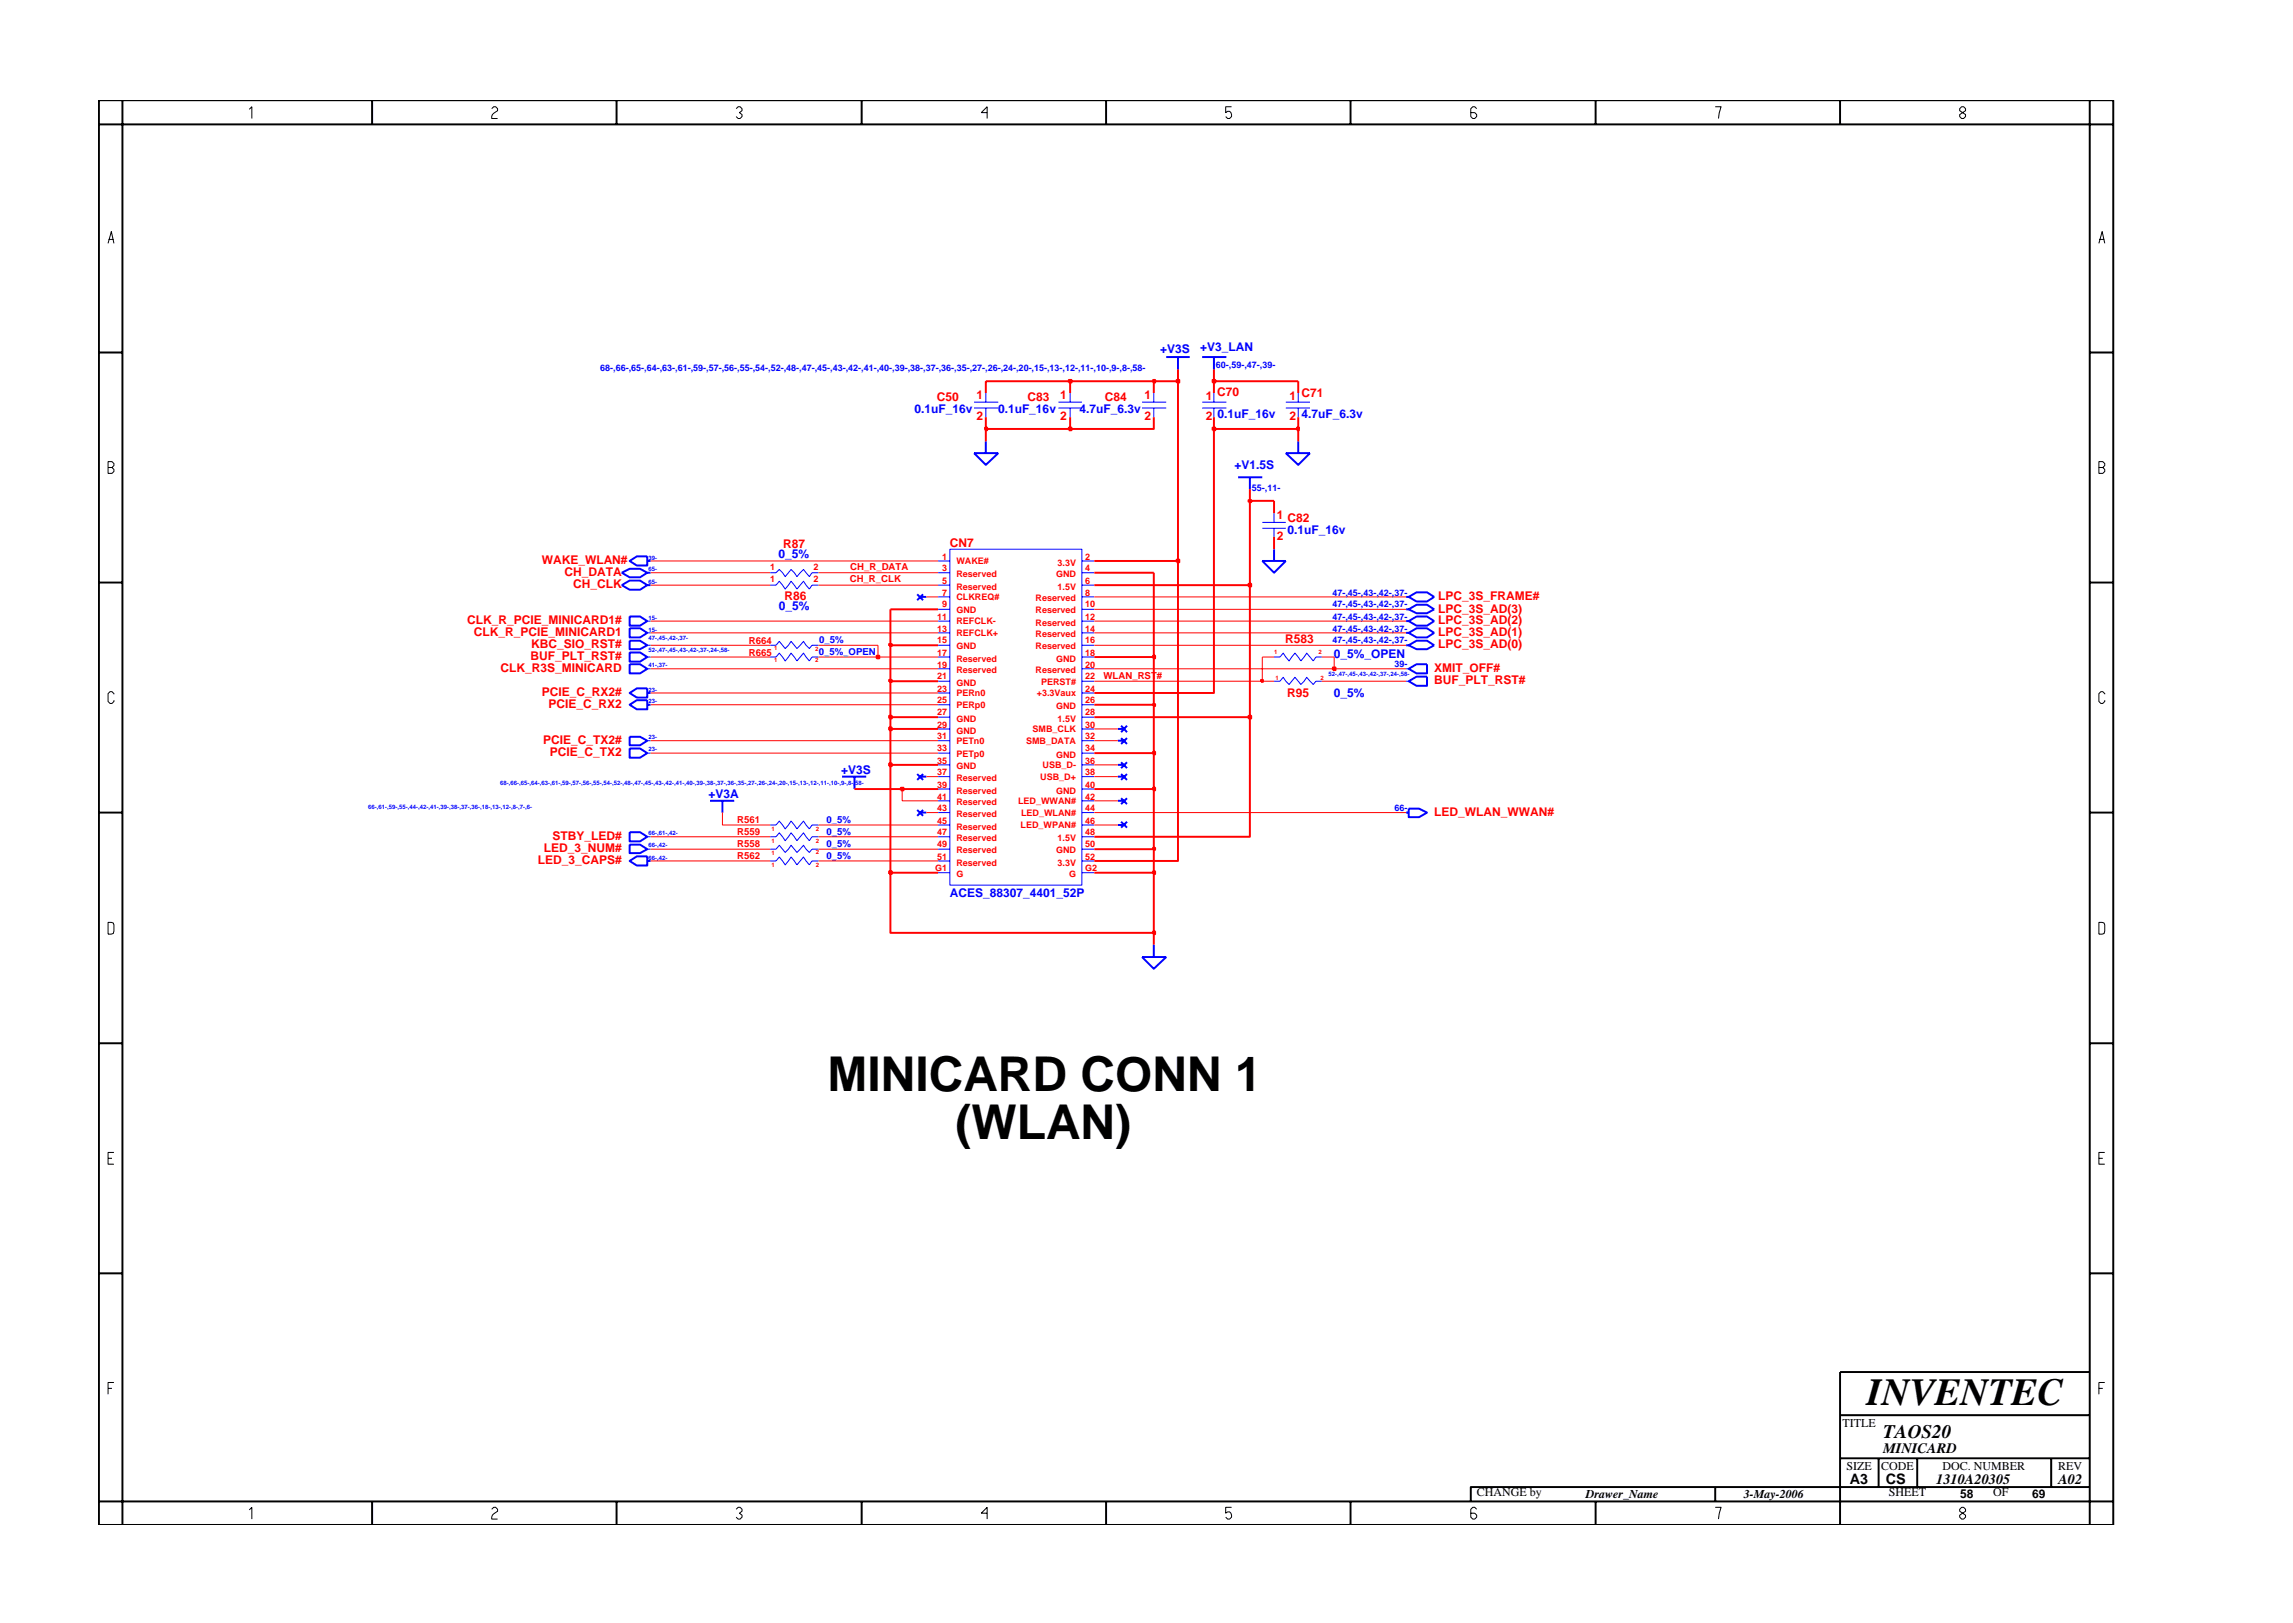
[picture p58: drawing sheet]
<svg xmlns="http://www.w3.org/2000/svg" width="297mm" height="210mm" viewBox="0 0 297 210" stroke-linecap="round" stroke-linejoin="round" font-family="sans-serif">
<defs><g id="words">
<g font-size="6.2">
<text x="107.2" y="141.3">MINICARD CONN 1</text>
<text x="123.8" y="147.5">(WLAN)</text>
</g>
<text font-size="5" x="241.8" y="182">INVENTEC</text>
<text font-size="2.5" x="244" y="186.3">TAOS20</text>
<g font-size="1.9">
<text x="244" y="188.2">MINICARD</text>
<text x="239.6" y="192.2">A3</text>
<text x="244.3" y="192.3">CS</text>
<text x="250.8" y="192.2">1310A20305</text>
<text x="266.6" y="192.2">A02</text>
</g>
<g font-size="1.6" fill="#00f">
<text x="150.3" y="45.7">+V3S</text>
<text x="155.5" y="45.5">+V3_LAN</text>
<text x="118.4" y="53.5">0.1uF_16v</text>
<text x="129.3" y="53.5">0.1uF_16v</text>
<text x="139.8" y="53.5">4.7uF_6.3v</text>
<text x="157.7" y="54.1">0.1uF_16v</text>
<text x="168.6" y="54.1">4.7uF_6.3v</text>
<text x="159.9" y="60.8">+V1.5S</text>
<text x="166.8" y="69.2">0.1uF_16v</text>
<text x="100.8" y="72.3">0_5%</text>
<text x="100.9" y="79">0_5%</text>
<text x="172.8" y="85.2">0_5%_OPEN</text>
<text x="172.8" y="90.3">0_5%</text>
<text x="109" y="100.3">+V3S</text>
<text x="91.8" y="103.4">+V3A</text>
<text x="123" y="116.2">ACES_88307_4401_52P</text>
</g>
<g font-size="1.6" fill="#f00">
<text x="121.4" y="52">C50</text>
<text x="126.5" y="51.7">1</text>
<text x="133.1" y="52">C83</text>
<text x="137.3" y="51.7">1</text>
<text x="143.1" y="52">C84</text>
<text x="148.3" y="51.7">1</text>
<text x="156.2" y="51.8">1</text>
<text x="157.7" y="51.3">C70</text>
<text x="167.1" y="51.8">1 C71</text>
<text x="126.5" y="54.4">2</text>
<text x="137.3" y="54.4">2</text>
<text x="148.3" y="54.4">2</text>
<text x="156.2" y="54.4">2</text>
<text x="167.1" y="54.4">2</text>
<text x="101.5" y="71">R87</text>
<text x="123" y="70.9">CN7</text>
<text x="165.4" y="67.3">1</text>
<text x="165.4" y="69.9">2</text>
<text x="166.8" y="67.7">C82</text>
<text x="70.2" y="73.1">WAKE_WLAN#</text>
<text x="73.1" y="74.6">CH_DATA</text>
<text x="74.2" y="76.2">CH_CLK</text>
<text x="101.6" y="77.7">R86</text>
<text x="186.3" y="77.7">LPC_3S_FRAME#</text>
<text x="60.5" y="80.9">CLK_R_PCIE_MINICARD1#</text>
<text x="61.4" y="82.4">CLK_R_PCIE_MINICARD1</text>
<text x="68.8" y="83.9">KBC_SIO_RST#</text>
<text x="166.5" y="83.3">R583</text>
<text x="186.3" y="79.3">LPC_3S_AD(3)</text>
<text x="186.3" y="80.9">LPC_3S_AD(2)</text>
<text x="186.3" y="82.4">LPC_3S_AD(1)</text>
<text x="64.8" y="87.1">CLK_R3S_MINICARD</text>
<text x="68.7" y="85.5">BUF_PLT_RST#</text>
<text x="185.8" y="88.6">BUF_PLT_RST#</text>
<text x="185.8" y="87.1">XMIT_OFF#</text>
<text x="186.3" y="84">LPC_3S_AD(0)</text>
<text x="70.2" y="90.2">PCIE_C_RX2#</text>
<text x="71" y="91.7">PCIE_C_RX2</text>
<text x="166.8" y="90.3">R95</text>
<text x="70.4" y="96.4">PCIE_C_TX2#</text>
<text x="71.2" y="97.9">PCIE_C_TX2</text>
<text x="185.8" y="105.7">LED_WLAN_WWAN#</text>
<text x="69.7" y="111.9">LED_3_CAPS#</text>
<text x="70.4" y="110.3">LED_3_NUM#</text>
<text x="71.6" y="108.8">STBY_LED#</text>
</g>
<g font-size="1.6">
<text x="238.7" y="184.8">TITLE</text>
<text x="239.2" y="190.4">SIZE</text>
<text x="243.7" y="190.4">CODE</text>
<text x="251.6" y="190.4">DOC. NUMBER</text>
<text x="266.6" y="190.4">REV</text>
<text x="191.3" y="193.9">CHANGE by</text>
<text x="205.4" y="194.1">Drawer_Name</text>
<text x="225.9" y="194.1">3-May-2006</text>
<text x="244.7" y="193.9">SHEET</text>
<text x="253.9" y="194.1">58</text>
<text x="258.2" y="193.9">OF</text>
<text x="263.3" y="194.1">69</text>
</g>
<g font-size="1.2" fill="#00f">
<text x="157.5" y="47.7">60-,59-,47-,39-</text>
<text x="77.8" y="48.1">68-,66-,65-,64-,63-,61-,59-,57-,56-,55-,54-,52-,48-,47-,45-,43-,42-,41-,40-,39-,38-,37-,36-,35-,27-,26-,24-,20-,15-,13-,12-,11-,10-,9-,8-,58-</text>
<text x="162.2" y="63.6">55-,11-</text>
<text x="172.6" y="77.2">47-,45-,43-,42-,37-</text>
<text x="106.1" y="83.3">0_5%</text>
<text x="172.6" y="78.7">47-,45-,43-,42-,37-</text>
<text x="172.6" y="80.3">47-,45-,43-,42-,37-</text>
<text x="172.6" y="81.8">47-,45-,43-,42-,37-</text>
<text x="172.6" y="83.3">47-,45-,43-,42-,37-</text>
<text x="106.1" y="84.9">0_5%_OPEN</text>
<text x="180.6" y="86.5">39-</text>
<text x="107.1" y="106.6">0_5%</text>
<text x="180.6" y="105.1">66-</text>
<text x="107.1" y="111.3">0_5%</text>
<text x="107.1" y="109.8">0_5%</text>
<text x="107.1" y="108.1">0_5%</text>
</g>
<g font-size="1.2" fill="#f00">
<text x="99.8" y="73.9">1</text>
<text x="99.8" y="75.4">1</text>
<text x="105.4" y="73.9">2</text>
<text x="105.4" y="75.4">2</text>
<text x="110.1" y="75.4">CH_R_CLK</text>
<text x="110.1" y="73.9">CH_R_DATA</text>
<text x="122.1" y="77.2">7</text>
<text x="122.1" y="74">3</text>
<text x="122.1" y="72.5">1</text>
<text x="122.1" y="75.6">5</text>
<text x="123.9" y="77.8">CLKREQ#</text>
<text x="123.9" y="74.8">Reserved</text>
<text x="123.9" y="73.1">WAKE#</text>
<text x="123.9" y="76.4">Reserved</text>
<text x="134.1" y="77.9">Reserved</text>
<text x="136.8" y="74.8">GND</text>
<text x="137" y="76.4">1.5V</text>
<text x="137" y="73.3">3.3V</text>
<text x="140.6" y="75.6">6</text>
<text x="140.6" y="77.2">8</text>
<text x="140.6" y="74">4</text>
<text x="140.6" y="72.5">2</text>
<text x="97" y="83.4">R664</text>
<text x="121.4" y="80.3">11</text>
<text x="121.4" y="83.3">15</text>
<text x="121.4" y="81.8">13</text>
<text x="122.1" y="78.7">9</text>
<text x="123.9" y="79.4">GND</text>
<text x="123.9" y="82.4">REFCLK+</text>
<text x="123.9" y="80.9">REFCLK-</text>
<text x="134.1" y="79.4">Reserved</text>
<text x="134.1" y="81.1">Reserved</text>
<text x="134.1" y="82.6">Reserved</text>
<text x="140.6" y="83.3">16</text>
<text x="140.6" y="81.8">14</text>
<text x="140.6" y="78.7">10</text>
<text x="140.6" y="80.3">12</text>
<text x="97" y="84.9">R665</text>
<text x="121.4" y="84.9">17</text>
<text x="121.4" y="86.5">19</text>
<text x="121.4" y="89.6">23</text>
<text x="121.4" y="88">21</text>
<text x="123.9" y="85.7">Reserved</text>
<text x="123.9" y="87.2">Reserved</text>
<text x="123.9" y="84.1">GND</text>
<text x="123.9" y="88.8">GND</text>
<text x="134.1" y="84.1">Reserved</text>
<text x="134.1" y="87.2">Reserved</text>
<text x="134.9" y="88.7">PERST#</text>
<text x="136.8" y="85.7">GND</text>
<text x="140.6" y="84.9">18</text>
<text x="140.6" y="88">22</text>
<text x="140.6" y="86.5">20</text>
<text x="140.6" y="89.6">24</text>
<text x="143" y="88">WLAN_RST#</text>
<text x="121.4" y="94.3">29</text>
<text x="121.4" y="91.1">25</text>
<text x="121.4" y="95.8">31</text>
<text x="121.4" y="92.7">27</text>
<text x="123.9" y="95">GND</text>
<text x="123.9" y="90.2">PERn0</text>
<text x="123.9" y="91.7">PERp0</text>
<text x="123.9" y="93.5">GND</text>
<text x="133.8" y="94.9">SMB_CLK</text>
<text x="134.3" y="90.2">+3.3Vaux</text>
<text x="136.8" y="91.9">GND</text>
<text x="137" y="93.5">1.5V</text>
<text x="140.6" y="94.3">30</text>
<text x="140.6" y="95.8">32</text>
<text x="140.6" y="92.7">28</text>
<text x="140.6" y="91.1">26</text>
<text x="121.4" y="98.9">35</text>
<text x="121.4" y="100.4">37</text>
<text x="121.4" y="97.3">33</text>
<text x="123.9" y="99.7">GND</text>
<text x="123.9" y="101.2">Reserved</text>
<text x="123.9" y="96.4">PETn0</text>
<text x="123.9" y="98">PETp0</text>
<text x="132.9" y="96.4">SMB_DATA</text>
<text x="134.8" y="101.1">USB_D+</text>
<text x="135.1" y="99.5">USB_D-</text>
<text x="136.8" y="98.2">GND</text>
<text x="140.6" y="100.4">38</text>
<text x="140.6" y="97.3">34</text>
<text x="140.6" y="98.9">36</text>
<text x="95.5" y="106.6">R561</text>
<text x="121.4" y="103.6">41</text>
<text x="121.4" y="105.1">43</text>
<text x="121.4" y="106.7">45</text>
<text x="121.4" y="102.1">39</text>
<text x="123.9" y="104.3">Reserved</text>
<text x="123.9" y="105.9">Reserved</text>
<text x="123.9" y="107.5">Reserved</text>
<text x="123.9" y="102.8">Reserved</text>
<text x="131.9" y="104.2">LED_WWAN#</text>
<text x="132.2" y="107.3">LED_WPAN#</text>
<text x="132.3" y="105.7">LED_WLAN#</text>
<text x="136.8" y="102.8">GND</text>
<text x="140.6" y="102.1">40</text>
<text x="140.6" y="105.1">44</text>
<text x="140.6" y="106.7">46</text>
<text x="140.6" y="103.6">42</text>
<text x="95.5" y="111.3">R562</text>
<text x="95.5" y="109.8">R558</text>
<text x="95.5" y="108.1">R559</text>
<text x="121.2" y="112.9">G1</text>
<text x="121.4" y="108.2">47</text>
<text x="121.4" y="111.4">51</text>
<text x="121.4" y="109.8">49</text>
<text x="123.9" y="113.7">G</text>
<text x="123.9" y="109">Reserved</text>
<text x="123.9" y="112.1">Reserved</text>
<text x="123.9" y="110.5">Reserved</text>
<text x="136.8" y="110.5">GND</text>
<text x="137" y="109">1.5V</text>
<text x="137" y="112.1">3.3V</text>
<text x="138.5" y="113.7">G</text>
<text x="140.6" y="108.2">48</text>
<text x="140.6" y="112.9">G2</text>
<text x="140.6" y="109.8">50</text>
<text x="140.6" y="111.4">52</text>
</g>
<g font-size=".8" fill="#00f">
<text x="84" y="74">65-</text>
<text x="84" y="75.6">65-</text>
<text x="84" y="72.5">39-</text>
<text x="84" y="82.9">47-,45-,42-,37-</text>
<text x="84" y="80.3">15-</text>
<text x="84" y="81.8">15-</text>
<text x="84" y="89.6">23-</text>
<text x="84" y="84.4">52-,47-,45-,43-,42-,37-,24-,58-</text>
<text x="84" y="86.5">41-,37-</text>
<text x="172.1" y="87.6">52-,47-,45-,43-,42-,37-,24-,58-</text>
<text x="84" y="91.1">23-</text>
<text x="84" y="95.8">23-</text>
<text x="64.8" y="101.7">68-,66-,65-,64-,63-,61-,59-,57-,56-,55-,54-,52-,48-,47-,45-,43-,42-,41-,40-,39-,38-,37-,36-,35-,27-,26-,24-,20-,15-,13-,12-,11-,10-,9-,8-,58-</text>
<text x="84" y="97.3">23-</text>
<text x="47.7" y="104.8">66-,61-,59-,55-,44-,42-,41-,39-,38-,37-,36-,18-,13-,12-,8-,7-,6-</text>
<text x="84" y="111.4">66-,42-</text>
<text x="84" y="108.2">66-,61-,42-</text>
<text x="84" y="109.8">66-,42-</text>
</g>
<g font-size=".8" fill="#f00">
<text x="100.3" y="84.2">1</text>
<text x="100.3" y="85.8">1</text>
<text x="105.6" y="84.3">2</text>
<text x="105.6" y="85.8">2</text>
<text x="165" y="84.7">1</text>
<text x="165.2" y="88.1">1</text>
<text x="170.8" y="84.7">2</text>
<text x="171" y="88.1">2</text>
<text x="99.9" y="107.6">1</text>
<text x="105.7" y="107.6">2</text>
<text x="99.9" y="110.8">1</text>
<text x="99.9" y="109.2">1</text>
<text x="99.9" y="112.3">1</text>
<text x="105.7" y="110.7">2</text>
<text x="105.7" y="109.2">2</text>
<text x="105.7" y="112.3">2</text>
</g>
</g></defs>
<g fill="none" stroke="#00f" stroke-width=".25">
<path d="M126.2 58.7h3.1l-1.6 1.5zM127.7 57.2v1.5M151.1 46.3h3M152.6 46.3v1.6M155.7 46.3h3.2M157.3 46.3v1.6M166.6 58.7h3.1l-1.5 1.5zM168.2 57.2v1.5M80.5 74.2l1.1-.5h1.3l.9 .5-.9 .6h-1.3zM80.5 75.8l1.1-.6h1.3l.9 .6-.9 .6h-1.3zM81.6 72.7l.9-.6h1.3v1.2h-1.3zM81.6 79.9h1.3l.9 .6-.9 .6h-1.3z"/>
<path d="M83.8 74.2h.5M83.8 75.8h.5M83.8 72.7h.5M118.8 77l.8 .8M119.2 77.3h.8M119.6 77l-.8 .8M160.4 61.8h3.1M161.9 61.8v1.6M163.5 72.7h3.1l-1.6 1.5zM165 71.1v1.6M182.1 77.3h.4M182.1 78.9h.4"/>
<path d="M182.5 77.3l1-.6h1.4l.9 .6-.9 .6h-1.4zM182.5 78.9l1-.6h1.4l.9 .6-.9 .5h-1.4zM81.6 83h1.3l.9 .6-.9 .5h-1.3zM81.6 84.5h1.3l.9 .6-.9 .6h-1.3zM81.6 86h1.3l.9 .6-.9 .6h-1.3zM81.6 89.8l.9-.6h1.3v1.2h-1.3zM81.6 91.3l.9-.6h1.3v1.2h-1.3zM81.6 81.4h1.3l.9 .6-.9 .6h-1.3zM81.6 95.4h1.3l.9 .6-.9 .5h-1.3zM81.6 97h1.3l.9 .6-.9 .6h-1.3zM83.8 89.8h.5M83.8 91.3h.5"/>
<path d="M144.8 94.4h.9M144.8 96h.9M144.8 99.1h.9M145.2 94l.8 .9M145.2 95.6l.8 .8M145.2 98.7l.8 .8M146 94l-.8 .9M146 95.6l-.8 .8M146 98.7l-.8 .8M182.1 80.5h.4M182.1 82h.4M182.1 83.6h.4"/>
<path d="M182.5 88.3l1-.6h1.4v1.1h-1.4zM182.5 86.6l1-.6h1.4v1.2h-1.4zM182.5 80.5l1-.6h1.4l.9 .6-.9 .6h-1.4zM182.5 82l1-.6h1.4l.9 .6-.9 .6h-1.4zM182.5 83.6l1-.6h1.4l.9 .6-.9 .5h-1.4zM81.6 109.4h1.3l.9 .6-.9 .5h-1.3zM81.6 111.5l.9-.6h1.3v1.2h-1.3zM81.6 107.8h1.3l.9 .6-.9 .6h-1.3zM83.8 111.5h.5M92 103.7h3.1M93.6 103.7v1.6M109.1 100.6h3.1"/>
<path d="M110.7 100.6v1.6M118.8 104.9l.8 .8M118.8 100.3l.8 .7M119.2 100.6h.8M119.2 105.3h.8M119.6 104.9l-.8 .8M119.6 100.3l-.8 .7M144.8 100.6h.9M144.8 103.7h.9M144.8 106.9h.9M145.2 100.3l.8 .7M145.2 106.5l.8 .7"/>
<path d="M145.2 103.4l.8 .8M146 100.3l-.8 .7M146 106.5l-.8 .7M146 103.4l-.8 .8M182.1 105.3h.4M182.5 104.8h1.3l1.1 .5-1.1 .6h-1.3zM147.9 124h3.2l-1.6 1.5zM149.5 122.4v1.6"/>
</g>
<g fill="none" stroke="#00f" stroke-width=".13">
<path d="M126.2 52.1h3.1M126.2 52.9h3.1M127.7 50.9v1.2M127.7 52.9v1.1M137.1 52.1h3.1M137.1 52.9h3.1M138.6 50.9v1.2M138.6 52.9v1.1M147.9 52.1h3.2M147.9 52.9h3.2M149.5 50.9v1.2M149.5 52.9v1.1"/>
<path d="M155.7 52.1h3.2M155.7 52.9h3.2M157.3 50.9v1.2M157.3 52.9v1.1M166.6 52.1h3.1M166.6 52.9h3.1M168.2 50.9v1.2M168.2 52.9v1.1M99.8 74.2h.7l.5-.4 .7 .9 .8-.9 .7 .9 .9-.9 .7 .9 .4-.5h.8M99.8 75.8h.7l.5-.5 .7 1 .8-1 .7 1 .9-1 .7 1 .4-.5h.8M121.5 74.2h1.5M121.5 75.8h1.5"/>
<path d="M121.5 72.7h1.5M121.5 77.3h1.5M121.5 78.9h1.5M123 71.1h17.2v43.6h-17.2zM140.2 74.2h1.6M140.2 75.8h1.6M140.2 72.7h1.6M140.2 77.3h1.6M140.2 78.9h1.6M163.5 67.7h3.1M163.5 68.4h3.1M165 66.5v1.2"/>
<path d="M165 68.4v1.1M83.8 83.6h.5M83.8 85.1h.5M83.8 86.6h.5M83.8 80.5h.5M83.8 82h.5M83.8 96h.5M83.8 97.6h.5M99.8 85.1h.7l.5-.5 .7 1 .8-1 .7 1 .9-1 .7 1 .4-.5h.8M99.8 83.6h.7l.5-.5 .7 .9 .8-.9 .7 .9 .9-.9 .7 .9 .4-.4h.8M121.5 83.6h1.5M121.5 85.1h1.5"/>
<path d="M121.5 86.6h1.5M121.5 80.5h1.5M121.5 82h1.5M121.5 89.8h1.5M121.5 91.3h1.5M121.5 96h1.5M121.5 97.6h1.5M121.5 88.3h1.5M121.5 92.9h1.5M121.5 94.4h1.5M121.5 99.1h1.5M140.2 83.6h1.6"/>
<path d="M140.2 85.1h1.6M140.2 86.6h1.6M140.2 80.5h1.6M140.2 82h1.6M140.2 89.8h1.6M140.2 91.3h1.6M140.2 96h1.6M140.2 97.6h1.6M140.2 88.3h1.6M140.2 92.9h1.6M140.2 94.4h1.6M140.2 99.1h1.6"/>
<path d="M165 88.3h.8l.4-.6 .8 1 .8-1 .7 1 .8-1 .8 1 .4-.4h.7M165 85.1h.8l.4-.5 .8 1 .8-1 .7 1 .8-1 .8 1 .4-.5h.7M182.1 86.6h.4M182.1 88.3h.4M83.8 110h.5M83.8 108.4h.5M99.8 108.4h.7l.5-.5 .7 1 .8-1 .7 1 .9-1 .7 1 .4-.5h.8M99.8 110h.7l.5-.5 .7 .9 .8-.9 .7 .9 .9-.9 .7 .9 .4-.4h.8M99.8 111.5h.7l.5-.5 .7 1 .8-1 .7 1 .9-1 .7 1 .4-.5h.8M99.8 106.9h.7l.5-.5 .7 1 .8-1 .7 1 .9-1 .7 1 .4-.5h.8M121.5 110h1.5M121.5 108.4h1.5"/>
<path d="M121.5 100.6h1.5M121.5 102.2h1.5M121.5 103.7h1.5M121.5 105.3h1.5M121.5 106.9h1.5M121.5 111.5h1.5M121.5 113.1h1.5M140.2 110h1.6M140.2 108.4h1.6M140.2 100.6h1.6M140.2 102.2h1.6M140.2 103.7h1.6"/>
<path d="M140.2 105.3h1.6M140.2 106.9h1.6M140.2 111.5h1.6M140.2 113.1h1.6"/>
</g>
<path d="M115.3 113.1v7.7h34.2v1.6" fill="none" stroke="#f00" stroke-width=".25"/>
<path d="M149.4 120.7h.2v.3h-.2z" fill="#8e2323"/>
<path d="M149.5 113.1v7.7M149.4 120.7h.2v.3h-.2z" fill="none" stroke="#f00" stroke-width=".25"/>
<path d="M115.2 112.9h.3v.3h-.3z" fill="#8e2323"/>
<path d="M115.3 99.1v14h6.2M115.2 112.9h.3v.3h-.3zM141.8 113.1h7.7" fill="none" stroke="#f00" stroke-width=".25"/>
<path d="M149.4 112.9h.2v.3h-.2z" fill="#8e2323"/>
<path d="M152.6 72.7v38.8h-10.8M141.8 110h7.7v3.1M149.4 112.9h.2v.3h-.2z" fill="none" stroke="#f00" stroke-width=".25"/>
<path d="M84.3 111.5h15.5M84.3 110h15.5M106 111.5h15.5M106 110h15.5" fill="none" stroke="#f00" stroke-width=".13"/>
<path d="M149.4 109.8h.2v.3h-.2z" fill="#8e2323"/>
<path d="M161.9 92.9v15.5h-20.1M110.7 102.2h6.2M149.4 109.8h.2v.3h-.2zM149.5 102.2v7.8" fill="none" stroke="#f00" stroke-width=".25"/>
<path d="M84.3 108.4h15.5M93.6 105.3v1.6h6.2M106 108.4h15.5M106 106.9h15.5M116.9 102.2v1.5h4.6M120 105.3h1.5M141.8 106.9h3M141.8 105.3h40.3M141.8 103.7h3" fill="none" stroke="#f00" stroke-width=".13"/>
<path d="M116.7 102.1h.3v.3h-.3z" fill="#8e2323"/>
<path d="M116.7 102.1h.3v.3h-.3zM116.9 102.2h4.6M141.8 102.2h7.7" fill="none" stroke="#f00" stroke-width=".25"/>
<path d="M149.4 102.1h.2v.3h-.2z" fill="#8e2323"/>
<path d="M149.5 97.6v4.6M149.4 102.1h.2v.3h-.2z" fill="none" stroke="#f00" stroke-width=".25"/>
<path d="M120 100.6h1.5M141.8 100.6h3" fill="none" stroke="#f00" stroke-width=".13"/>
<path d="M115.2 98.9h.3v.4h-.3z" fill="#8e2323"/>
<path d="M115.2 98.9h.3v.4h-.3zM115.3 94.4v4.7h6.2M141.8 97.6h7.7" fill="none" stroke="#f00" stroke-width=".25"/>
<path d="M84.3 97.6h37.2M141.8 99.1h3" fill="none" stroke="#f00" stroke-width=".13"/>
<path d="M149.4 97.4h.2v.3h-.2z" fill="#8e2323"/>
<path d="M149.4 97.4h.2v.3h-.2zM149.5 91.3v6.3" fill="none" stroke="#f00" stroke-width=".25"/>
<path d="M84.3 96h37.2M141.8 96h3" fill="none" stroke="#f00" stroke-width=".13"/>
<path d="M115.2 94.3h.3v.3h-.3z" fill="#8e2323"/>
<path d="M115.2 94.3h.3v.3h-.3zM115.3 92.9v1.5h6.2" fill="none" stroke="#f00" stroke-width=".25"/>
<path d="M141.8 94.4h3" fill="none" stroke="#f00" stroke-width=".13"/>
<path d="M115.2 92.7h.3v.4h-.3z" fill="#8e2323"/>
<path d="M115.2 92.7h.3v.4h-.3zM115.3 88.3v4.6h6.2M141.8 92.9h20.1" fill="none" stroke="#f00" stroke-width=".25"/>
<path d="M161.7 92.7h.4v.4h-.4z" fill="#8e2323"/>
<path d="M161.9 75.8v17.1M141.8 91.3h7.7M161.7 92.7h.4v.4h-.4z" fill="none" stroke="#f00" stroke-width=".25"/>
<path d="M84.3 91.3h37.2" fill="none" stroke="#f00" stroke-width=".13"/>
<path d="M149.4 91.2h.2v.3h-.2z" fill="#8e2323"/>
<path d="M157.3 55.6v34.2h-15.5M149.4 91.2h.2v.3h-.2zM149.5 85.1v6.2" fill="none" stroke="#f00" stroke-width=".25"/>
<path d="M84.3 89.8h37.2" fill="none" stroke="#f00" stroke-width=".13"/>
<path d="M115.2 88.1h.3v.2h-.3z" fill="#8e2323"/>
<path d="M115.2 88.1h.3v.2h-.3zM115.3 83.6v4.7h6.2" fill="none" stroke="#f00" stroke-width=".25"/>
<path d="M141.8 88.3h21.7" fill="none" stroke="#f00" stroke-width=".13"/>
<path d="M163.4 88.1h.2v.2h-.2z" fill="#8e2323"/>
<path d="M163.4 88.1h.2v.2h-.2z" fill="none" stroke="#f00" stroke-width=".25"/>
<path d="M84.3 86.6h37.2M141.8 86.6h31M163.5 85.1v3.2h1.5M171.2 88.3h10.9" fill="none" stroke="#f00" stroke-width=".13"/>
<path d="M172.7 86.5h.3v.3h-.3z" fill="#8e2323"/>
<path d="M172.7 86.5h.3v.3h-.3z" fill="none" stroke="#f00" stroke-width=".25"/>
<path d="M84.3 85.1h15.5M106 85.1h7.7M172.8 85.1v1.5h9.3" fill="none" stroke="#f00" stroke-width=".13"/>
<path d="M113.6 84.9h.3v.4h-.3z" fill="#8e2323"/>
<path d="M113.6 84.9h.3v.4h-.3zM141.8 85.1h7.7" fill="none" stroke="#f00" stroke-width=".25"/>
<path d="M113.7 83.6v1.5h7.8" fill="none" stroke="#f00" stroke-width=".13"/>
<path d="M149.4 84.9h.2v.4h-.2z" fill="#8e2323"/>
<path d="M149.5 74.2v10.9M149.4 84.9h.2v.4h-.2z" fill="none" stroke="#f00" stroke-width=".25"/>
<path d="M84.3 83.6h15.5M106 83.6h7.7M163.5 85.1h1.5M171.2 85.1h1.6" fill="none" stroke="#f00" stroke-width=".13"/>
<path d="M115.2 83.4h.3v.3h-.3z" fill="#8e2323"/>
<path d="M121.5 78.9h-6.2v4.7h6.2M141.8 75.8h20.1M115.2 83.4h.3v.3h-.3z" fill="none" stroke="#f00" stroke-width=".25"/>
<path d="M84.3 75.8h15.5M106 75.8h15.5M120 77.3h1.5M141.8 78.9h40.3M141.8 77.3h40.3M84.3 82h37.2M84.3 80.5h37.2M141.8 83.6h40.3M141.8 82h40.3M141.8 80.5h40.3" fill="none" stroke="#f00" stroke-width=".13"/>
<path d="M161.7 75.6h.4v.4h-.4z" fill="#8e2323"/>
<path d="M141.8 74.2h7.7M141.8 72.7h10.8M161.7 75.6h.4v.4h-.4zM161.9 64.9v10.9" fill="none" stroke="#f00" stroke-width=".25"/>
<path d="M84.3 74.2h15.5M84.3 72.7h37.2M106 74.2h15.5" fill="none" stroke="#f00" stroke-width=".13"/>
<path d="M152.4 72.5h.4v.3h-.4z" fill="#8e2323"/>
<path d="M152.6 49.4v23.3M152.4 72.5h.4v.3h-.4zM165 64.9v1.6M165 69.5v1.6" fill="none" stroke="#f00" stroke-width=".25"/>
<path d="M161.7 64.8h.4v.3h-.4z" fill="#8e2323"/>
<path d="M127.7 55.6v1.6M168.2 55.6v1.6M161.7 64.8h.4v.3h-.4zM161.9 63.4v1.5h3.1" fill="none" stroke="#f00" stroke-width=".25"/>
<path d="M127.6 55.4h.3v.3h-.3z" fill="#8e2323"/>
<path d="M127.6 55.4h.3v.3h-.3zM127.7 54v1.6h10.9" fill="none" stroke="#f00" stroke-width=".25"/>
<path d="M138.5 55.4h.3v.3h-.3z" fill="#8e2323"/>
<path d="M138.5 55.4h.3v.3h-.3zM138.6 54v1.6h10.9v-1.6" fill="none" stroke="#f00" stroke-width=".25"/>
<path d="M157.1 55.4h.3v.3h-.3z" fill="#8e2323"/>
<path d="M157.1 55.4h.3v.3h-.3zM157.3 54v1.6h10.9" fill="none" stroke="#f00" stroke-width=".25"/>
<path d="M168 55.4h.3v.3h-.3z" fill="#8e2323"/>
<path d="M127.7 50.9v-1.5h10.9v1.5M149.5 49.4v1.5M157.3 49.4v1.5M168 55.4h.3v.3h-.3zM168.2 49.4v1.5M168.2 54v1.6" fill="none" stroke="#f00" stroke-width=".25"/>
<path d="M138.5 49.2h.3v.4h-.3z" fill="#8e2323"/>
<path d="M138.5 49.2h.3v.4h-.3zM138.6 49.4h10.9" fill="none" stroke="#f00" stroke-width=".25"/>
<path d="M149.4 49.2h.2v.4h-.2z" fill="#8e2323"/>
<path d="M149.4 49.2h.2v.4h-.2zM149.5 49.4h3.1" fill="none" stroke="#f00" stroke-width=".25"/>
<path d="M152.4 49.2h.4v.4h-.4z" fill="#8e2323"/>
<path d="M152.4 49.2h.4v.4h-.4zM152.6 47.9v1.5" fill="none" stroke="#f00" stroke-width=".25"/>
<path d="M157.1 49.2h.3v.4h-.3z" fill="#8e2323"/>
<path d="M157.1 49.2h.3v.4h-.3zM157.3 47.9v1.5h10.9" fill="none" stroke="#f00" stroke-width=".25"/>
<g fill="none" stroke="#000" stroke-width=".25">
<path d="M12.8 13h261v184.6h-261zM12.8 16.1h261M15.9 13v184.6M48.2 13v3.1M79.9 13v3.1M111.6 13v3.1M143.3 13v3.1M174.9 13v3.1M206.7 13v3.1M238.4 13v3.1M270.7 13v184.6M12.8 45.7h3.1"/>
<path d="M270.7 45.7h3.1M12.8 75.5h3.1M270.7 75.5h3.1M12.8 105.3h3.1M270.7 105.3h3.1M12.8 135.2h3.1M270.7 135.2h3.1M12.8 165h3.1M270.7 165h3.1M270.7 177.7h-32.3v19.9M12.8 194.5h261M48.2 194.5v3.1"/>
<path d="M79.9 194.5v3.1M111.6 194.5v3.1M143.3 194.5v3.1M174.9 194.5v3.1M206.7 194.5v3.1M222.2 192.6v1.9M238.4 183.3h32.3M238.4 188.9h32.3M243.4 188.9v3.7M248.4 188.9v3.7M265.7 188.9v3.7M270.7 192.6h-80.2v1.9"/>
</g>
<g fill="none" stroke="#000" stroke-width=".13">
<path d="M32.3 14.2l.3-.4v1.6M63.7 14.1l.3-.3h.2l.3 .3v.2l-.5 .4-.3 .4v.3h.8M95.4 14.1l.2-.3h.3l.2 .3v.2l-.3 .3 .3 .2v.3l-.2 .3h-.3l-.2-.3M127.9 14.6h-.8l.8-.8v1.6M159.5 13.8h-.7v.8l.2-.2a.5 .5 0 0 1 .5 .7l-.2 .3h-.3l-.2-.3M191.3 14.1l-.3-.3h-.2l-.3 .3v1l.3 .3h.2l.3-.3v-.3l-.3-.2h-.5M222.2 13.8h.8l-.4 1.6M253.9 14.1l.2-.3h.3l.2 .3v.2l-.7 .5v.3l.2 .3h.3l.2-.3v-.3l-.7-.5zM14 31.5l.4-1.5 .4 1.5M14.1 31h.6M271.9 31.5l.4-1.5 .4 1.5M272 31h.6"/>
<path d="M14 59.8h.5l.3 .3v.2l-.3 .3 .3 .2v.3l-.3 .2h-.5zM271.9 59.8h.5l.3 .3v.2l-.3 .3 .3 .2v.3l-.3 .2h-.5zM14 60.6h.5M271.9 60.6h.5M14.8 89.9l-.3-.3h-.2l-.3 .3v1l.3 .2h.2l.3-.2v-.2M272.7 89.9l-.3-.3h-.3l-.2 .3v1l.2 .2h.3l.3-.2v-.2M14 119.5l.7 .1 .1 .2-.1 1.1-.7 .1zM271.9 119.5l.7 .1 .1 .2-.1 1.1-.7 .1zM14 150.1h.5M14.8 149.3h-.8v1.5h.8M271.9 150.1h.5M272.7 149.3h-.8v1.5h.8"/>
<path d="M14 179.9h.5M14.8 179.1h-.8v1.5M271.9 179.9h.5M272.7 179.1h-.8v1.5M32.3 195.6l.3-.3v1.5M63.7 195.5l.3-.2h.2l.3 .2v.3l-.7 .5-.1 .2v.3h.8M95.4 195.5l.2-.2h.3l.2 .2v.3l-.3 .2 .3 .3v.2l-.2 .3h-.3l-.2-.3M127.9 196h-.8l.8-.7v1.5M159.5 195.3h-.7v.7l.2-.1a.5 .5 0 0 1 .5 .6l-.2 .3h-.3l-.2-.3M191.3 195.5l-.3-.2h-.2l-.3 .2v1l.3 .3h.2l.3-.3v-.2l-.3-.3h-.5M222.2 195.3h.8l-.4 1.5M254.1 195.3l-.2 .2v.3l.7 .5v.2l-.2 .3h-.3l-.2-.3v-.2l.7-.5v-.3l-.2-.2z"/>
</g>
<use href="#words"/>
</svg>
